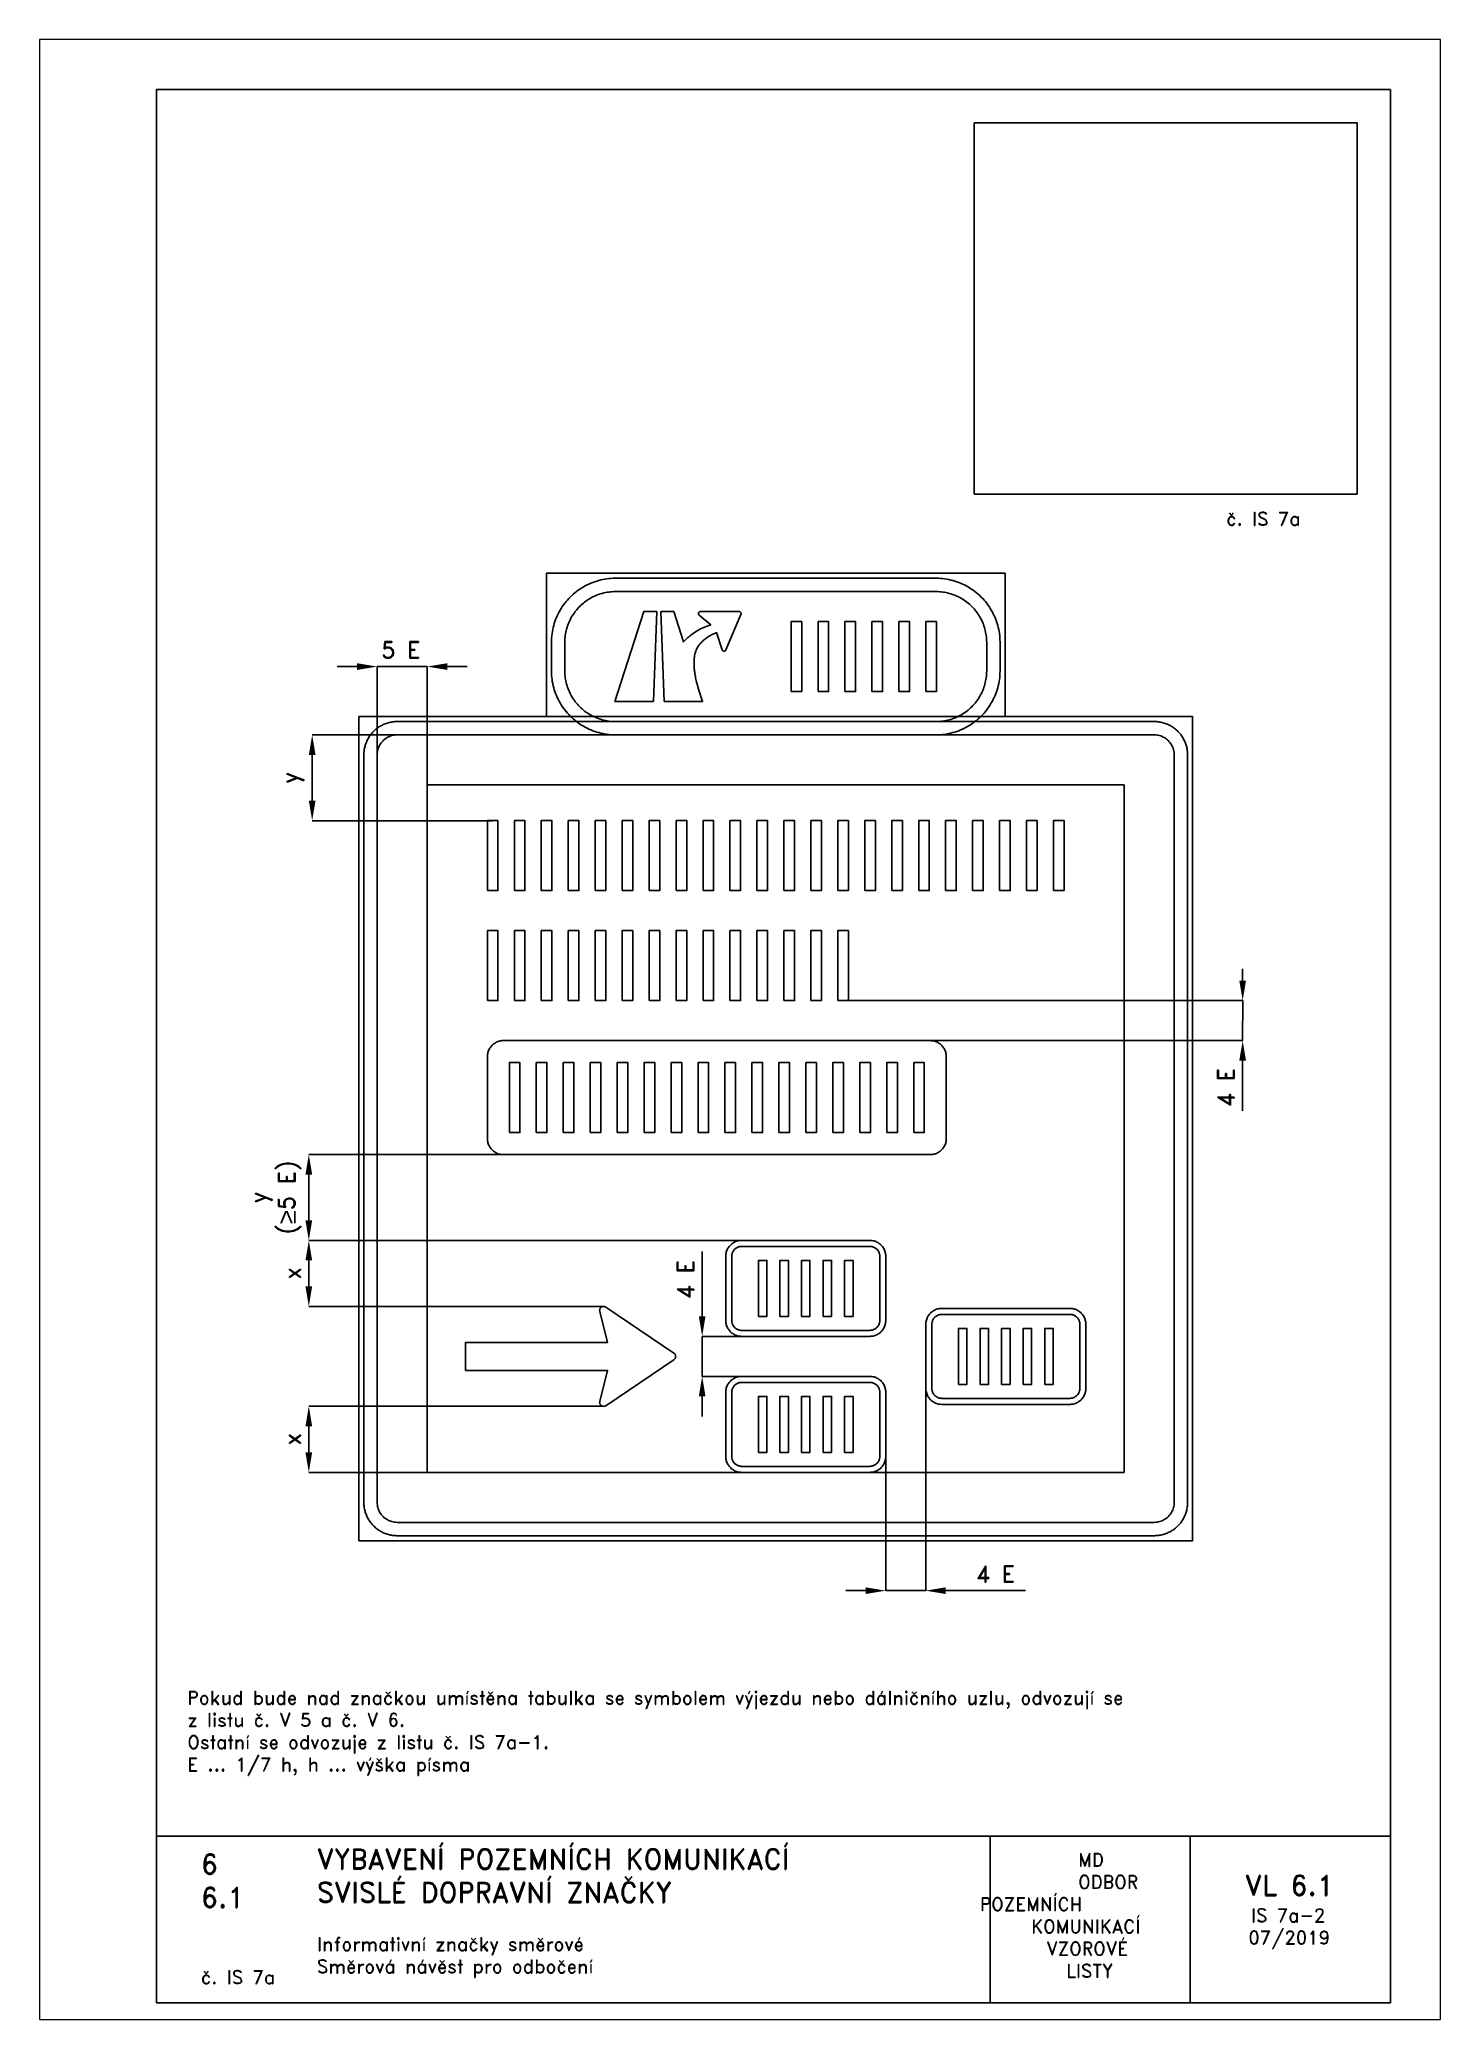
# Paper-space layout 'IS 7a-2' of a CAD drawing. Header units: millimetres. Extents: x 0 to 210, y 0 to 297.
# The model-space entities are those that its viewports show. They can reach past a viewport. Long polylines and large blocks are cut down to what shows.
import ezdxf

# ---------------------------------------------------------------- set-up
doc = ezdxf.new("R2010")
doc.units = ezdxf.units.MM
doc.header["$LTSCALE"] = 5
doc.linetypes.add('ČÁRKOVANÁX2', pattern=[1.5, 1, -0.5])
for name, color, linetype in [('Kóty', 2, 'Continuous'), ('Rozpiska', 7, 'Continuous'), ('Značka', 7, 'Continuous')]:
    doc.layers.add(name, color=color, linetype=linetype)
doc.layers.add('Rámeček', color=6, linetype='Continuous', plot=False)
doc.styles.get("Standard").update_dxf_attribs({"font": 'romand.shx', "height": 100})
doc.dimstyles.get("Standard").update_dxf_attribs({"dimtxt": 100, "dimasz": 120, "dimexe": 0.18, "dimexo": 0.0625, "dimgap": 50, "dimtad": 1, "dimdec": 0, "dimzin": 0, "dimdsep": 46, "dimtxsty": 'Standard', "dimcen": 0.09, "dimadec": 0, "dimazin": 0, "dimtfac": 1, "dimtdec": 0, "dimtofl": 0, "dimtmove": 0, "dimatfit": 3, "dimfxl": 1, "dimtolj": 1, "dimtzin": 0, "dimarcsym": 0})
picture_1 = doc.add_image_def('image1.png', size_in_pixel=(1280, 1242))

psp = doc.layouts.new('IS 7a-2')

# ---------------------------------------------------------------- texts
at = {"layer": 'Rozpiska', "color": 7, "attachment_point": 1}
for s, width, heights, insert, char_height in [('\\pi2.60385;č. IS 7a', 17.8744, [0], (175.29, 226.1), 2), ('Pokud bude nad značkou umístěna tabulka se symbolem výjezdu nebo dálničního uzlu, odvozují se \\Pz listu č. V 5 a č. V 6.{\\H1.83333x; }\\POstatní se odvozuje z listu č. IS 7a-1.{\\H1.55556x; }\\PE ... 1/7 h, h ... výška písma{\\H1.83862x; }', 172.7637, [0], (22.15, 49.26), 2), ('6', 149.0422, [0], (24.17, 24.77), 3), ('{\\C6;VYBAVENÍ POZEMNÍCH KOMUNIKACÍ\\P}SVISLÉ DOPRAVNÍ ZNAČKY{\\H1.34524x; }', 149.0422, [0], (41.56, 25.56), 3), ('\\pi14.7414;{\\C6;MD\\P\\pi2.36044;}ODBOR POZEMNÍCH{\\H1.57143x; }\\P\\pi7.69378;KOMUNIKACÍ{\\H1.5x; }\\P\\pi9.97949;{\\C6;VZOROVÉ\\H1.47619x; \\H0.67742x;\\P\\pi12.93187;LISTY\\H1.26984x; }', 33.1018, [0], (140.95, 24.95), 2), ('\\pi1.03113;{\\H1.5x;\\C6;VL 6.1\\P\\pi1.93586;\\H0.66667x;IS 7a-2\\H1.66666x; \\H0.6x;\\P\\pi1.5549;07/2019\\H1.80159x; }', 16.0623, [0], (179.66, 21.61), 2), ('6.1', 149.0422, [0], (24.17, 19.78), 3), ('{\\C6;Informativní značky směrové\\P}Směrová návěst pro odbočení{\\H1.83333x; }', 149.0422, [0], (41.56, 12.29), 2), ('{\\C6;č. IS 7a}', 18.3305, [2.67], (24.18, 7.32), 2)]:
    psp.add_mtext_dynamic_manual_height_columns(s, width=width, gutter_width=100, heights=heights, dxfattribs=dict(at, insert=insert, char_height=char_height))

msp = doc.modelspace()

# ---------------------------------------------------------------- texts
at = {"layer": 'Kóty', "char_height": 100, "attachment_point": 5}
for s, insert in [('\\A1;5 E', (794, 5727.6)), ('\\A1;4 E', (4360.3, 182.6))]:
    msp.add_mtext(s, dxfattribs=dict(at, insert=insert))
at = {"layer": 'Kóty', "char_height": 100, "attachment_point": 5, "rotation": 90}
for s, insert in [('\\A1;4 E', (5741.7, 3101.4)), ('\\A1;4 E', (2500.7, 1949.1)), ('\\A1;x', (141.7, 1986.6)), ('\\A1;x', (141.7, 991))]:
    msp.add_mtext(s, dxfattribs=dict(at, insert=insert))
at = {"layer": 'Kóty', "insert": (42.9, 2441.9), "char_height": 100, "width": 740.129, "attachment_point": 5, "rotation": 90}
msp.add_mtext('\\A1;y\\P({\\fArial|b0|i0|c238|p34;\\H1.08333x;≥\\Fromand|c238;\\H0.92308x;5 E)}', dxfattribs=at)

# ---------------------------------------------------------------- blocks, each defined once
blk = doc.blocks.new('*D1')
at = {"layer": 'Defpoints', "color": 0, "transparency": 16777216}
for p in [(262, 5218), (1344, 5218), (1344, 4703)]:
    blk.add_point(p, dxfattribs=at)
at = {"layer": 'Kóty', "color": 0, "lineweight": -2, "transparency": 16777216}
for p, q in [((1344, 5218), (262, 5218)), ((262, 4823), (262, 5098)), ((1344, 4703), (262, 4703))]:
    blk.add_line(p, q, dxfattribs=at)
at = {"layer": 'Kóty', "color": 0, "transparency": 16777216}
for points in [[(242, 5098), (282, 5098), (262, 5218)], [(242, 4823), (282, 4823), (262, 4703)]]:
    blk.add_solid(points, dxfattribs=at)
at = {"layer": 'Kóty', "color": 0, "transparency": 16777216, "insert": (145, 4960), "char_height": 100, "attachment_point": 5, "rotation": 90}
blk.add_mtext('\\A1;y', dxfattribs=at)

# ---------------------------------------------------------------- dimensions: what is measured, and where the dimension line sits
at = {"layer": 'Kóty'}
dim = msp.add_linear_dim(base=(261.7, 5217.6), p1=(1344.3, 4703.1), p2=(1344.3, 5217.6), angle=90, text='y', dimstyle='Standard', dxfattribs=at)
dim.commit()
dim.dimension.update_dxf_attribs({"geometry": '*D1', "text_midpoint": (145.1, 4960.3)})

# ---------------------------------------------------------------- linework, layer by layer
at = {"layer": 'Kóty'}
for p, q in [((411.7, 5627.6), (531.7, 5627.6)), ((651.7, 5032), (651.7, 5627.8)), ((951.7, 4917.7), (951.7, 5627.8)), ((1071.7, 5627.6), (1191.7, 5627.6)), ((5841.7, 3743.1), (5841.7, 3813.5)), ((3477.8, 3623.1), (5841.9, 3623.1)), ((3928.9, 3383.1), (5841.9, 3383.1)), ((5841.7, 3263.1), (5841.7, 2961.8)), ((1550.6, 2699.1), (241.5, 2699.1)), ((241.7, 2304.6), (241.7, 2579.1)), ((2859.7, 2184.6), (241.5, 2184.6)), ((2859.6, 2184.6), (241.5, 2184.6)), ((241.7, 2064.6), (241.7, 1908.6)), ((2600.7, 1728.6), (2600.7, 2117.8)), ((2008.4, 1788.6), (241.5, 1788.6)), ((2908.2, 1608.6), (2600.5, 1608.6)), ((2908.2, 1368.6), (2600.5, 1368.6)), ((2003.7, 1189.3), (241.5, 1189.3)), ((2600.7, 1248.6), (2600.7, 1128.6)), ((3941.7, 1296.5), (3941.7, 82.4)), ((241.7, 912.6), (241.7, 1069.3)), ((3701.7, 888.6), (3701.7, 82.4)), ((2950.2, 792.6), (241.5, 792.6)), ((3581.7, 82.6), (3461.7, 82.6)), ((4061.7, 82.6), (4538.9, 82.6))]:
    msp.add_line(p, q, dxfattribs=at)
for points in [[(651.7, 5627.6), (951.7, 5627.6)], [(5841.7, 3383.1), (5841.9, 3623.1)], [(2600.5, 1368.6), (2600.5, 1608.6)], [(3701.7, 82.6), (3941.7, 82.6)]]:
    msp.add_lwpolyline(points, dxfattribs=at)
for points in [[(531.7, 5647.6), (531.7, 5607.6), (651.7, 5627.6)], [(1071.7, 5647.6), (1071.7, 5607.6), (951.7, 5627.6)], [(5821.7, 3743.1), (5861.7, 3743.1), (5841.7, 3623.1)], [(5821.7, 3263.1), (5861.7, 3263.1), (5841.7, 3383.1)], [(221.7, 2579.1), (261.7, 2579.1), (241.7, 2699.1)], [(221.7, 2304.6), (261.7, 2304.6), (241.7, 2184.6)], [(221.7, 2064.6), (261.7, 2064.6), (241.7, 2184.6)], [(221.7, 1908.6), (261.7, 1908.6), (241.7, 1788.6)], [(2580.7, 1728.6), (2620.7, 1728.6), (2600.7, 1608.6)], [(2580.7, 1248.6), (2620.7, 1248.6), (2600.7, 1368.6)], [(221.7, 1069.3), (261.7, 1069.3), (241.7, 1189.3)], [(221.7, 912.6), (261.7, 912.6), (241.7, 792.6)], [(3581.7, 102.6), (3581.7, 62.6), (3701.7, 82.6)], [(4061.7, 102.6), (4061.7, 62.6), (3941.7, 82.6)]]:
    msp.add_solid(points, dxfattribs=at)
at = {"layer": 'Značka', "color": 3}
for points in [[(1666.7, 5327.6), (1666.7, 6187.6), (4416.7, 6187.6), (4416.7, 5327.6), (1666.7, 5327.6)], [(2308.2, 5417.6), (2077.8, 5417.6), (2250.6, 5957.6), (2328, 5957.6), (2308.2, 5417.6)], [(3133.8, 5477.6), (3133.8, 5897.6), (3197.4, 5897.6), (3197.4, 5477.6), (3133.8, 5477.6)], [(3295.4, 5477.6), (3295.4, 5897.6), (3359.1, 5897.6), (3359.1, 5477.6), (3295.4, 5477.6)], [(3457.1, 5477.6), (3457.1, 5897.6), (3520.7, 5897.6), (3520.7, 5477.6), (3457.1, 5477.6)], [(3618.7, 5477.6), (3618.7, 5897.6), (3682.4, 5897.6), (3682.4, 5477.6), (3618.7, 5477.6)], [(3780.4, 5477.6), (3780.4, 5897.6), (3844, 5897.6), (3844, 5477.6), (3780.4, 5477.6)], [(3942, 5477.6), (3942, 5897.6), (4005.7, 5897.6), (4005.7, 5477.6), (3942, 5477.6)]]:
    msp.add_lwpolyline(points, dxfattribs=at)
for points in [[(2081.7, 5217.6), (2080.2, 5217.6), (2078.7, 5217.6, -0.0321778), (2029, 5221.1, -0.0354533), (1980.1, 5231.3, -0.0362592), (1932.9, 5247.2, -0.034411), (1888.4, 5269.7, -0.0337244), (1846.9, 5297.4, -0.0340801), (1809.5, 5330.4, -0.0342067), (1776.4, 5367.7, -0.0342257), (1748.8, 5409.2, -0.0340503), (1726.5, 5453.8, -0.0334103), (1710.4, 5501, -0.0341249), (1700.1, 5549.9, -0.0367423), (1696.7, 5599.6), (1696.7, 5601.1), (1696.7, 5602.6), (1696.7, 5772.6), (1696.7, 5774.1, -0.0006442), (1696.7, 5775.6, -0.0321781), (1700.2, 5825.4, -0.0354425), (1710.4, 5874.2, -0.0362679), (1726.3, 5921.5, -0.034422), (1748.8, 5966, -0.0337188), (1776.5, 6007.5, -0.0340789), (1809.5, 6044.9, -0.0342032), (1846.9, 6077.9, -0.0342325), (1888.4, 6105.5, -0.0340447), (1932.9, 6127.8, -0.0334163), (1980.1, 6144, -0.0341418), (2029, 6154.3, -0.0367454), (2078.7, 6157.6), (2080.2, 6157.6), (2081.7, 6157.6), (4001.7, 6157.6), (4003.2, 6157.6), (4004.7, 6157.6, -0.0321783), (4054.5, 6154.1, -0.0354533), (4103.3, 6144, -0.0362601), (4150.6, 6128, -0.0344109), (4195.1, 6105.5, -0.0337258), (4236.6, 6077.9, -0.0340768), (4274, 6044.9, -0.0342123), (4307, 6007.5, -0.0342256), (4334.6, 5966, -0.034046), (4356.9, 5921.4, -0.0334149), (4373.1, 5874.2, -0.0341272), (4383.4, 5825.3, -0.0367447), (4386.7, 5775.6), (4386.7, 5774.1), (4386.7, 5772.6), (4386.7, 5602.6), (4386.7, 5601.1), (4386.7, 5599.6, -0.032183), (4383.2, 5549.9, -0.0354425), (4373.1, 5501, -0.0362726), (4357.1, 5453.8, -0.0344221), (4334.6, 5409.2, -0.0337188), (4307, 5367.7, -0.034077), (4274, 5330.4, -0.0342047), (4236.6, 5297.3, -0.0342326), (4195.1, 5269.7, -0.0340436), (4150.5, 5247.4, -0.0334163), (4103.3, 5231.3, -0.0341408), (4054.4, 5220.9, -0.0367455), (4004.7, 5217.6), (4003.2, 5217.6), (4001.7, 5217.6), (2081.7, 5217.6)], [(2081.7, 5297.6), (4001.7, 5297.6), (4002.9, 5297.6), (4004.1, 5297.6, 0.0321774), (4043.5, 5300.4, 0.0354439), (4082.2, 5308.4, 0.0362661), (4119.6, 5321.1, 0.0344104), (4154.9, 5338.9, 0.0337247), (4187.8, 5360.8, 0.0340983), (4217.4, 5386.9, 0.0342114), (4243.6, 5416.5, 0.0342327), (4265.5, 5449.4, 0.0340434), (4283.1, 5484.7, 0.0334122), (4295.9, 5522.1, 0.0341342), (4304.1, 5560.9, 0.0367476), (4306.7, 5600.2), (4306.7, 5601.4), (4306.7, 5602.6), (4306.7, 5772.6), (4306.7, 5773.8), (4306.7, 5775, 0.032183), (4304, 5814.4, 0.0354414), (4295.9, 5853.1, 0.0362721), (4283.3, 5890.5, 0.0344268), (4265.5, 5925.8, 0.0337282), (4243.5, 5958.7, 0.0340803), (4217.4, 5988.3, 0.0342123), (4187.8, 6014.5, 0.0342288), (4154.9, 6036.4, 0.034038), (4119.6, 6054, 0.0334063), (4082.2, 6066.8, 0.0341321), (4043.5, 6075, 0.0367276), (4004.1, 6077.6), (4002.9, 6077.6), (4001.7, 6077.6), (2081.7, 6077.6), (2080.5, 6077.6), (2079.3, 6077.6, 0.0321777), (2039.9, 6074.8, 0.0354439), (2001.2, 6066.8, 0.0362652), (1963.8, 6054.2, 0.0344089), (1928.5, 6036.4, 0.0337213), (1895.7, 6014.4, 0.0340983), (1866.1, 5988.3, 0.0342116), (1839.9, 5958.7, 0.0342352), (1818, 5925.8, 0.0340434), (1800.3, 5890.5, 0.0334034), (1787.5, 5853.1, 0.0341282), (1779.4, 5814.4, 0.0367475), (1776.7, 5775, 0.0008132), (1776.7, 5773.8), (1776.7, 5772.6), (1776.7, 5602.6), (1776.7, 5601.4), (1776.7, 5600.2, 0.0321799), (1779.5, 5560.8, 0.0354384), (1787.5, 5522.1, 0.0362604), (1800.2, 5484.7, 0.034424), (1818, 5449.4, 0.0337282), (1839.9, 5416.6, 0.0340781), (1866.1, 5386.9, 0.0342162), (1895.7, 5360.8, 0.034229), (1928.5, 5338.9, 0.0340378), (1963.8, 5321.2, 0.0334045), (2001.2, 5308.4, 0.0341319), (2040, 5300.3, 0.0367284), (2079.3, 5297.6), (2080.5, 5297.6), (2081.7, 5297.6)], [(2373, 5417.6), (2353.2, 5957.6), (2430.6, 5957.6), (2488.8, 5775.6), (2490.8, 5777.8), (2492.8, 5780, -0.0148308), (2507.3, 5794.5, -0.0155223), (2522.6, 5808.1, -0.0147893), (2537.8, 5820.3), (2553.7, 5831.6), (2570.1, 5842), (2587.1, 5851.5), (2601.1, 5858.5), (2615.3, 5864.8), (2630.8, 5870.9), (2646.5, 5876.2), (2649.3, 5877.1), (2652.2, 5877.9), (2582.6, 5936.3), (2582.5, 5936.4), (2582.4, 5936.5), (2581.6, 5937.3), (2580.9, 5938.1), (2580.4, 5939), (2579.9, 5939.9), (2579.4, 5940.8), (2579.1, 5941.8), (2578.9, 5942.6), (2578.7, 5943.4), (2578.6, 5944.3), (2578.5, 5945.1), (2578.5, 5945.3), (2578.5, 5945.4), (2578.5, 5945.7), (2578.5, 5946), (2578.6, 5946.6), (2578.6, 5947.2), (2578.9, 5948.6), (2579.4, 5950), (2580.2, 5951.7), (2581.3, 5953.2), (2582.6, 5954.6), (2584.1, 5955.7), (2585.4, 5956.4), (2586.8, 5957), (2588.4, 5957.4), (2590.1, 5957.6), (2590.4, 5957.6), (2590.7, 5957.6), (2821.6, 5957.6), (2821.9, 5957.6), (2822.2, 5957.6), (2824.2, 5957.3), (2826.1, 5956.7), (2827.8, 5955.9), (2829.4, 5954.8), (2830.7, 5953.5), (2831.8, 5952), (2832.6, 5950.7), (2833.1, 5949.3), (2833.6, 5947.4, -0.0455229), (2833.8, 5945.4, -0.0131039), (2833.7, 5944.9), (2833.7, 5944.3), (2833.6, 5943.8), (2833.6, 5943.3), (2833.5, 5942.9), (2833.4, 5942.4), (2833.3, 5942), (2833.2, 5941.6), (2833, 5941.2), (2832.9, 5940.9), (2832.8, 5940.8), (2832.8, 5940.7), (2743.4, 5727.9), (2743.3, 5727.7), (2743.2, 5727.5), (2742.5, 5726.1), (2741.6, 5724.9), (2740.7, 5723.8), (2739.6, 5722.9), (2738.4, 5722.1), (2737.2, 5721.5), (2736.1, 5721.1), (2735, 5720.7), (2733.8, 5720.5), (2732.6, 5720.4), (2732.4, 5720.4), (2732.2, 5720.4), (2731.9, 5720.4), (2731.7, 5720.4), (2731.2, 5720.4), (2730.8, 5720.5), (2729.6, 5720.7), (2728.5, 5720.9), (2727.1, 5721.5), (2725.8, 5722.2), (2724.6, 5723), (2723.5, 5724), (2722.7, 5724.9), (2722, 5725.9), (2721.3, 5727), (2720.8, 5728.2), (2720.7, 5728.5), (2720.6, 5728.7), (2686.3, 5831.2), (2683.2, 5830.1), (2680.2, 5828.9, 0.0225236), (2660, 5820, 0.0243987), (2640.6, 5809.3, 0.0232992), (2624, 5798.1, 0.0239336), (2608.5, 5785.5, 0.0244049), (2595, 5772.4, 0.0278032), (2582.9, 5757.9, 0.0228113), (2574.8, 5746.3, 0.0238599), (2567.8, 5733.9, 0.0278911), (2562, 5720.9, 0.0353166), (2557.9, 5707.2), (2557.3, 5704.8), (2556.8, 5702.4), (2556.5, 5700.4), (2556, 5698), (2555.6, 5695.5, 0.020211), (2553.1, 5677.1, 0.0170108), (2552.1, 5658.6, 0.0151355), (2552, 5639, 0.0128115), (2553.1, 5619.5, 0.0121764), (2555.1, 5598.5, 0.0114371), (2558.2, 5577.6, 0.0088963), (2561.4, 5560.2, 0.0080174), (2565.2, 5542.8, 0.0088506), (2569.9, 5524, 0.0098959), (2575.4, 5505.3), (2576.4, 5501.9), (2577.4, 5498.6), (2603.4, 5417.6), (2373, 5417.6)]]:
    msp.add_lwpolyline(points, format="xyb", dxfattribs=at)
at = {"layer": 'Značka', "color": 5}
for points in [[(541.7, 382.6), (541.7, 5327.6), (5541.7, 5327.6), (5541.7, 382.6), (541.7, 382.6)], [(1312.5, 4283.1), (1312.5, 4703.1), (1376.2, 4703.1), (1376.2, 4283.1), (1312.5, 4283.1)], [(1474.2, 4283.1), (1474.2, 4703.1), (1537.8, 4703.1), (1537.8, 4283.1), (1474.2, 4283.1)], [(1635.8, 4283.1), (1635.8, 4703.1), (1699.5, 4703.1), (1699.5, 4283.1), (1635.8, 4283.1)], [(1797.5, 4283.1), (1797.5, 4703.1), (1861.1, 4703.1), (1861.1, 4283.1), (1797.5, 4283.1)], [(1959.1, 4283.1), (1959.1, 4703.1), (2022.8, 4703.1), (2022.8, 4283.1), (1959.1, 4283.1)], [(2120.8, 4283.1), (2120.8, 4703.1), (2184.4, 4703.1), (2184.4, 4283.1), (2120.8, 4283.1)], [(2282.4, 4283.1), (2282.4, 4703.1), (2346.1, 4703.1), (2346.1, 4283.1), (2282.4, 4283.1)], [(2444.1, 4283.1), (2444.1, 4703.1), (2507.8, 4703.1), (2507.8, 4283.1), (2444.1, 4283.1)], [(2605.8, 4283.1), (2605.8, 4703.1), (2669.4, 4703.1), (2669.4, 4283.1), (2605.8, 4283.1)], [(2767.4, 4283.1), (2767.4, 4703.1), (2831.1, 4703.1), (2831.1, 4283.1), (2767.4, 4283.1)], [(2929.1, 4283.1), (2929.1, 4703.1), (2992.7, 4703.1), (2992.7, 4283.1), (2929.1, 4283.1)], [(3090.7, 4283.1), (3090.7, 4703.1), (3154.4, 4703.1), (3154.4, 4283.1), (3090.7, 4283.1)], [(3252.4, 4283.1), (3252.4, 4703.1), (3316, 4703.1), (3316, 4283.1), (3252.4, 4283.1)], [(3414, 4283.1), (3414, 4703.1), (3477.7, 4703.1), (3477.7, 4283.1), (3414, 4283.1)], [(3575.7, 4283.1), (3575.7, 4703.1), (3639.3, 4703.1), (3639.3, 4283.1), (3575.7, 4283.1)], [(3737.3, 4283.1), (3737.3, 4703.1), (3801, 4703.1), (3801, 4283.1), (3737.3, 4283.1)], [(3899, 4283.1), (3899, 4703.1), (3962.7, 4703.1), (3962.7, 4283.1), (3899, 4283.1)], [(4060.7, 4283.1), (4060.7, 4703.1), (4124.3, 4703.1), (4124.3, 4283.1), (4060.7, 4283.1)], [(4222.3, 4283.1), (4222.3, 4703.1), (4286, 4703.1), (4286, 4283.1), (4222.3, 4283.1)], [(4384, 4283.1), (4384, 4703.1), (4447.6, 4703.1), (4447.6, 4283.1), (4384, 4283.1)], [(4545.6, 4283.1), (4545.6, 4703.1), (4609.3, 4703.1), (4609.3, 4283.1), (4545.6, 4283.1)], [(4707.3, 4283.1), (4707.3, 4703.1), (4770.9, 4703.1), (4770.9, 4283.1), (4707.3, 4283.1)], [(1312.5, 3623.1), (1312.5, 4043.1), (1376.2, 4043.1), (1376.2, 3623.1), (1312.5, 3623.1)], [(1474.2, 3623.1), (1474.2, 4043.1), (1537.8, 4043.1), (1537.8, 3623.1), (1474.2, 3623.1)], [(1635.8, 3623.1), (1635.8, 4043.1), (1699.5, 4043.1), (1699.5, 3623.1), (1635.8, 3623.1)], [(1797.5, 3623.1), (1797.5, 4043.1), (1861.1, 4043.1), (1861.1, 3623.1), (1797.5, 3623.1)], [(1959.1, 3623.1), (1959.1, 4043.1), (2022.8, 4043.1), (2022.8, 3623.1), (1959.1, 3623.1)], [(2120.8, 3623.1), (2120.8, 4043.1), (2184.4, 4043.1), (2184.4, 3623.1), (2120.8, 3623.1)], [(2282.4, 3623.1), (2282.4, 4043.1), (2346.1, 4043.1), (2346.1, 3623.1), (2282.4, 3623.1)], [(2444.1, 3623.1), (2444.1, 4043.1), (2507.8, 4043.1), (2507.8, 3623.1), (2444.1, 3623.1)], [(2605.8, 3623.1), (2605.8, 4043.1), (2669.4, 4043.1), (2669.4, 3623.1), (2605.8, 3623.1)], [(2767.4, 3623.1), (2767.4, 4043.1), (2831.1, 4043.1), (2831.1, 3623.1), (2767.4, 3623.1)], [(2929.1, 3623.1), (2929.1, 4043.1), (2992.7, 4043.1), (2992.7, 3623.1), (2929.1, 3623.1)], [(3090.7, 3623.1), (3090.7, 4043.1), (3154.4, 4043.1), (3154.4, 3623.1), (3090.7, 3623.1)], [(3252.4, 3623.1), (3252.4, 4043.1), (3316, 4043.1), (3316, 3623.1), (3252.4, 3623.1)], [(3414, 3623.1), (3414, 4043.1), (3477.7, 4043.1), (3477.7, 3623.1), (3414, 3623.1)], [(1444.3, 2831.1), (1444.3, 3251.1), (1507.9, 3251.1), (1507.9, 2831.1), (1444.3, 2831.1)], [(1605.9, 2831.1), (1605.9, 3251.1), (1669.6, 3251.1), (1669.6, 2831.1), (1605.9, 2831.1)], [(1767.6, 2831.1), (1767.6, 3251.1), (1831.2, 3251.1), (1831.2, 2831.1), (1767.6, 2831.1)], [(1929.2, 2831.1), (1929.2, 3251.1), (1992.9, 3251.1), (1992.9, 2831.1), (1929.2, 2831.1)], [(2090.9, 2831.1), (2090.9, 3251.1), (2154.5, 3251.1), (2154.5, 2831.1), (2090.9, 2831.1)], [(2252.5, 2831.1), (2252.5, 3251.1), (2316.2, 3251.1), (2316.2, 2831.1), (2252.5, 2831.1)], [(2414.2, 2831.1), (2414.2, 3251.1), (2477.9, 3251.1), (2477.9, 2831.1), (2414.2, 2831.1)], [(2575.9, 2831.1), (2575.9, 3251.1), (2639.5, 3251.1), (2639.5, 2831.1), (2575.9, 2831.1)], [(2737.5, 2831.1), (2737.5, 3251.1), (2801.2, 3251.1), (2801.2, 2831.1), (2737.5, 2831.1)], [(2899.2, 2831.1), (2899.2, 3251.1), (2962.8, 3251.1), (2962.8, 2831.1), (2899.2, 2831.1)], [(3060.8, 2831.1), (3060.8, 3251.1), (3124.5, 3251.1), (3124.5, 2831.1), (3060.8, 2831.1)], [(3222.5, 2831.1), (3222.5, 3251.1), (3286.1, 3251.1), (3286.1, 2831.1), (3222.5, 2831.1)], [(3384.1, 2831.1), (3384.1, 3251.1), (3447.8, 3251.1), (3447.8, 2831.1), (3384.1, 2831.1)], [(3545.8, 2831.1), (3545.8, 3251.1), (3609.4, 3251.1), (3609.4, 2831.1), (3545.8, 2831.1)], [(3707.4, 2831.1), (3707.4, 3251.1), (3771.1, 3251.1), (3771.1, 2831.1), (3707.4, 2831.1)], [(3869.1, 2831.1), (3869.1, 3251.1), (3932.8, 3251.1), (3932.8, 2831.1), (3869.1, 2831.1)], [(2937.6, 1728.6), (2937.6, 2064.6), (2988.5, 2064.6), (2988.5, 1728.6), (2937.6, 1728.6)], [(3066.9, 1728.6), (3066.9, 2064.6), (3117.9, 2064.6), (3117.9, 1728.6), (3066.9, 1728.6)], [(3196.3, 1728.6), (3196.3, 2064.6), (3247.2, 2064.6), (3247.2, 1728.6), (3196.3, 1728.6)], [(3325.6, 1728.6), (3325.6, 2064.6), (3376.5, 2064.6), (3376.5, 1728.6), (3325.6, 1728.6)], [(3454.9, 1728.6), (3454.9, 2064.6), (3505.8, 2064.6), (3505.8, 1728.6), (3454.9, 1728.6)], [(4137.6, 1320.6), (4137.6, 1656.6), (4188.5, 1656.6), (4188.5, 1320.6), (4137.6, 1320.6)], [(4266.9, 1320.6), (4266.9, 1656.6), (4317.9, 1656.6), (4317.9, 1320.6), (4266.9, 1320.6)], [(4396.3, 1320.6), (4396.3, 1656.6), (4447.2, 1656.6), (4447.2, 1320.6), (4396.3, 1320.6)], [(4525.6, 1320.6), (4525.6, 1656.6), (4576.5, 1656.6), (4576.5, 1320.6), (4525.6, 1320.6)], [(4654.9, 1320.6), (4654.9, 1656.6), (4705.8, 1656.6), (4705.8, 1320.6), (4654.9, 1320.6)], [(2937.6, 912.6), (2937.6, 1248.6), (2988.5, 1248.6), (2988.5, 912.6), (2937.6, 912.6)], [(3066.9, 912.6), (3066.9, 1248.6), (3117.9, 1248.6), (3117.9, 912.6), (3066.9, 912.6)], [(3196.3, 912.6), (3196.3, 1248.6), (3247.2, 1248.6), (3247.2, 912.6), (3196.3, 912.6)], [(3325.6, 912.6), (3325.6, 1248.6), (3376.5, 1248.6), (3376.5, 912.6), (3325.6, 912.6)], [(3454.9, 912.6), (3454.9, 1248.6), (3505.8, 1248.6), (3505.8, 912.6), (3454.9, 912.6)]]:
    msp.add_lwpolyline(points, dxfattribs=at)
for points in [[(771.7, 412.6), (770.9, 412.6), (770.2, 412.6, -0.0321801), (744.3, 414.4, -0.0354431), (719, 419.7, -0.0362667), (694.4, 428, -0.0344204), (671.3, 439.7, -0.0337214), (649.7, 454, -0.0340846), (630.3, 471.2, -0.0342086), (613.1, 490.6, -0.0342292), (598.8, 512.2, -0.0340442), (587.2, 535.3, -0.0334121), (578.8, 559.8, -0.034127), (573.5, 585.2, -0.0367448), (571.7, 611), (571.7, 611.8), (571.7, 612.6), (571.7, 5097.6), (571.7, 5098.4, -0.0007071), (571.7, 5099.2, -0.0321797), (573.5, 5125, -0.0354471), (578.8, 5150.4, -0.036269), (587.1, 5174.9, -0.0344134), (598.8, 5198.1, -0.0337244), (613.2, 5219.6, -0.034096), (630.3, 5239, -0.0341863), (649.7, 5256.2, -0.0342268), (671.3, 5270.6, -0.0340263), (694.4, 5282.1, -0.0334072), (719, 5290.5, -0.0341379), (744.3, 5295.9, -0.0367362), (770.2, 5297.6), (770.9, 5297.6), (771.7, 5297.6), (5311.7, 5297.6), (5312.5, 5297.6), (5313.3, 5297.6, -0.0321976), (5339.1, 5295.8, -0.0354366), (5364.5, 5290.5, -0.0362483), (5389, 5282.2, -0.0343996), (5412.2, 5270.6, -0.0337259), (5433.7, 5256.2, -0.0340903), (5453.1, 5239, -0.0341924), (5470.3, 5219.6, -0.0342246), (5484.7, 5198.1, -0.0340342), (5496.3, 5174.9, -0.033413), (5504.6, 5150.4, -0.0341406), (5510, 5125, -0.0367343), (5511.7, 5099.2), (5511.7, 5098.4), (5511.7, 5097.6), (5511.7, 612.6), (5511.7, 611.8), (5511.7, 611, -0.0321981), (5509.9, 585.2, -0.0354326), (5504.6, 559.8, -0.036246), (5496.3, 535.3, -0.0344066), (5484.7, 512.2, -0.033723), (5470.3, 490.6, -0.0340789), (5453.1, 471.2, -0.0342147), (5433.7, 454, -0.034227), (5412.2, 439.7, -0.0340522), (5389, 428.1, -0.0334179), (5364.5, 419.7, -0.0341298), (5339.1, 414.3, -0.0367429), (5313.3, 412.6, -0.0008796), (5312.5, 412.6), (5311.7, 412.6), (771.7, 412.6)], [(771.7, 492.6), (5311.7, 492.6), (5312.2, 492.6, 0.0007175), (5312.7, 492.6, 0.0321765), (5328.2, 493.7, 0.0354471), (5343.4, 496.9, 0.0362606), (5358.1, 501.8, 0.0344081), (5372, 508.8, 0.0337102), (5384.9, 517.5, 0.0340911), (5396.6, 527.8, 0.0341869), (5406.9, 539.4, 0.0342428), (5415.5, 552.3, 0.0340259), (5422.4, 566.2, 0.0333716), (5427.5, 580.9, 0.0341445), (5430.7, 596.2, 0.0367803), (5431.7, 611.7), (5431.7, 612.1), (5431.7, 612.6), (5431.7, 5097.6), (5431.7, 5098.1), (5431.7, 5098.6, 0.0322074), (5430.6, 5114.1, 0.0353991), (5427.5, 5129.3, 0.0362455), (5422.5, 5144, 0.0344109), (5415.5, 5157.9, 0.0337071), (5406.9, 5170.8, 0.034086), (5396.6, 5182.5, 0.0341797), (5384.9, 5192.8, 0.0342547), (5372, 5201.4, 0.0340198), (5358.1, 5208.3, 0.0333751), (5343.4, 5213.4, 0.0341521), (5328.2, 5216.6, 0.0367816), (5312.7, 5217.6), (5312.2, 5217.6), (5311.7, 5217.6), (771.7, 5217.6), (771.3, 5217.6), (770.8, 5217.6, 0.0322107), (755.3, 5216.5, 0.035396), (740.1, 5213.4, 0.0362521), (725.3, 5208.4, 0.0344235), (711.5, 5201.4, 0.0337178), (698.5, 5192.8, 0.0340791), (686.9, 5182.5, 0.0342017), (676.6, 5170.8, 0.0342423), (668, 5157.9, 0.0340379), (661, 5144, 0.0334165), (656, 5129.3, 0.0341347), (652.8, 5114, 0.0367458), (651.7, 5098.6), (651.7, 5098.1), (651.7, 5097.6), (651.7, 612.6), (651.7, 612.1), (651.7, 611.7, 0.0321798), (652.8, 596.2, 0.035444), (656, 580.9, 0.0362672), (661, 566.2, 0.0344207), (668, 552.3, 0.0337209), (676.6, 539.4, 0.0340842), (686.9, 527.8, 0.0342088), (698.5, 517.5, 0.0342304), (711.5, 508.8, 0.034044), (725.3, 501.9, 0.033413), (740.1, 496.9, 0.034127), (755.3, 493.6, 0.0367444), (770.8, 492.6), (771.3, 492.6), (771.7, 492.6)], [(1408.5, 2699.1), (1408.1, 2699.1), (1407.8, 2699.1, -0.0321826), (1395.4, 2700, -0.0354648), (1383.2, 2702.5, -0.0362599), (1371.4, 2706.5, -0.0344303), (1360.3, 2712.1, -0.0337101), (1349.9, 2719, -0.0340679), (1340.6, 2727.2, -0.0342137), (1332.4, 2736.5, -0.0342264), (1325.5, 2746.9, -0.0340423), (1319.9, 2758, -0.0334117), (1315.9, 2769.8, -0.0341258), (1313.3, 2782, -0.0367484), (1312.5, 2794.4), (1312.5, 2794.7), (1312.5, 2795.1), (1312.5, 3287.1), (1312.5, 3287.5), (1312.5, 3287.9, -0.0321844), (1313.4, 3300.3, -0.0354507), (1315.9, 3312.4, -0.0362673), (1319.9, 3324.2, -0.0344283), (1325.5, 3335.3, -0.0337125), (1332.4, 3345.7, -0.0340792), (1340.6, 3355, -0.0342108), (1349.9, 3363.2, -0.0342178), (1360.3, 3370.1, -0.034018), (1371.4, 3375.7, -0.0334027), (1383.2, 3379.7, -0.0341393), (1395.4, 3382.3, -0.0367527), (1407.8, 3383.1), (1408.1, 3383.1), (1408.5, 3383.1), (3968.5, 3383.1), (3968.9, 3383.1), (3969.3, 3383.1, -0.0321648), (3981.7, 3382.2, -0.0354268), (3993.8, 3379.7, -0.0362755), (4005.6, 3375.7, -0.0344199), (4016.7, 3370.1, -0.0337421), (4027.1, 3363.2, -0.0340942), (4036.4, 3355, -0.0342282), (4044.6, 3345.7, -0.0342345), (4051.5, 3335.3, -0.0340555), (4057.1, 3324.2, -0.0334024), (4061.1, 3312.4, -0.0341449), (4063.7, 3300.3, -0.0367507), (4064.5, 3287.9), (4064.5, 3287.5), (4064.5, 3287.1), (4064.5, 2795.1), (4064.5, 2794.7), (4064.5, 2794.4, -0.032202), (4063.6, 2782, -0.0354235), (4061.1, 2769.8, -0.0362627), (4057.1, 2758, -0.0343844), (4051.5, 2746.9, -0.0337158), (4044.6, 2736.6, -0.0340915), (4036.4, 2727.2, -0.0342014), (4027.1, 2719, -0.0342449), (4016.7, 2712.1, -0.0340555), (4005.6, 2706.5, -0.0334338), (3993.8, 2702.5, -0.0341209), (3981.7, 2699.9, -0.0367534), (3969.3, 2699.1), (3968.9, 2699.1), (3968.5, 2699.1), (1408.5, 2699.1)], [(2837.7, 1608.6), (2837.3, 1608.6), (2837, 1608.6, -0.0321726), (2824.6, 1609.5, -0.0354427), (2812.4, 1612, -0.0362719), (2800.6, 1616, -0.0344194), (2789.5, 1621.6, -0.0337321), (2779.2, 1628.5, -0.0340991), (2769.8, 1636.7, -0.0342077), (2761.6, 1646, -0.0342345), (2754.7, 1656.4, -0.0340508), (2749.2, 1667.5, -0.033443), (2745.1, 1679.3, -0.0341192), (2742.6, 1691.5, -0.036752), (2741.7, 1703.9), (2741.7, 1704.2), (2741.7, 1704.6), (2741.7, 2088.6), (2741.7, 2089), (2741.7, 2089.4, -0.032182), (2742.6, 2101.8, -0.0354659), (2745.1, 2113.9, -0.0362599), (2749.1, 2125.7, -0.0344324), (2754.7, 2136.8, -0.0337101), (2761.6, 2147.2, -0.0340647), (2769.8, 2156.5, -0.0342211), (2779.2, 2164.7, -0.0342345), (2789.5, 2171.6, -0.0340466), (2800.6, 2177.2, -0.0334024), (2812.4, 2181.2, -0.034121), (2824.6, 2183.8, -0.0367435), (2837, 2184.6), (2837.3, 2184.6), (2837.7, 2184.6), (3605.7, 2184.6), (3606.1, 2184.6), (3606.5, 2184.6, -0.0321726), (3618.9, 2183.7, -0.0354427), (3631.1, 2181.2, -0.0362719), (3642.8, 2177.2, -0.0344194), (3653.9, 2171.6, -0.0337321), (3664.3, 2164.7, -0.0340991), (3673.6, 2156.5, -0.0342077), (3681.8, 2147.2, -0.0342345), (3688.7, 2136.8, -0.0340508), (3694.3, 2125.7, -0.033443), (3698.3, 2113.9, -0.0341192), (3700.9, 2101.8, -0.036752), (3701.7, 2089.4), (3701.7, 2089), (3701.7, 2088.6), (3701.7, 1704.6), (3701.7, 1704.2), (3701.7, 1703.9, -0.032182), (3700.9, 1691.5, -0.0354659), (3698.3, 1679.3, -0.0362599), (3694.3, 1667.5, -0.0344324), (3688.7, 1656.4, -0.0337101), (3681.8, 1646.1, -0.0340647), (3673.6, 1636.7, -0.0342211), (3664.3, 1628.5, -0.0342345), (3653.9, 1621.6, -0.0340466), (3642.8, 1616, -0.0334024), (3631.1, 1612, -0.034121), (3618.9, 1609.4, -0.0367435), (3606.5, 1608.6), (3606.1, 1608.6), (3605.7, 1608.6), (2837.7, 1608.6)], [(2837.7, 1608.6), (2837.3, 1608.6), (2837, 1608.6, -0.0321726), (2824.6, 1609.5, -0.0354427), (2812.4, 1612, -0.0362719), (2800.6, 1616, -0.0344194), (2789.5, 1621.6, -0.0337321), (2779.2, 1628.5, -0.0340991), (2769.8, 1636.7, -0.0342077), (2761.6, 1646, -0.0342345), (2754.7, 1656.4, -0.0340508), (2749.2, 1667.5, -0.033443), (2745.1, 1679.3, -0.0341192), (2742.6, 1691.5, -0.036752), (2741.7, 1703.9), (2741.7, 1704.2), (2741.7, 1704.6), (2741.7, 2088.6), (2741.7, 2089), (2741.7, 2089.4, -0.032182), (2742.6, 2101.8, -0.0354659), (2745.1, 2113.9, -0.0362599), (2749.1, 2125.7, -0.0344324), (2754.7, 2136.8, -0.0337101), (2761.6, 2147.2, -0.0340647), (2769.8, 2156.5, -0.0342211), (2779.2, 2164.7, -0.0342345), (2789.5, 2171.6, -0.0340466), (2800.6, 2177.2, -0.0334024), (2812.4, 2181.2, -0.034121), (2824.6, 2183.8, -0.0367435), (2837, 2184.6), (2837.3, 2184.6), (2837.7, 2184.6), (3605.7, 2184.6), (3606.1, 2184.6), (3606.5, 2184.6, -0.0321726), (3618.9, 2183.7, -0.0354427), (3631.1, 2181.2, -0.0362719), (3642.8, 2177.2, -0.0344194), (3653.9, 2171.6, -0.0337321), (3664.3, 2164.7, -0.0340991), (3673.6, 2156.5, -0.0342077), (3681.8, 2147.2, -0.0342345), (3688.7, 2136.8, -0.0340508), (3694.3, 2125.7, -0.033443), (3698.3, 2113.9, -0.0341192), (3700.9, 2101.8, -0.036752), (3701.7, 2089.4), (3701.7, 2089), (3701.7, 2088.6), (3701.7, 1704.6), (3701.7, 1704.2), (3701.7, 1703.9, -0.032182), (3700.9, 1691.5, -0.0354659), (3698.3, 1679.3, -0.0362599), (3694.3, 1667.5, -0.0344324), (3688.7, 1656.4, -0.0337101), (3681.8, 1646.1, -0.0340647), (3673.6, 1636.7, -0.0342211), (3664.3, 1628.5, -0.0342345), (3653.9, 1621.6, -0.0340466), (3642.8, 1616, -0.0334024), (3631.1, 1612, -0.034121), (3618.9, 1609.4, -0.0367435), (3606.5, 1608.6), (3606.1, 1608.6), (3605.7, 1608.6), (2837.7, 1608.6)], [(2837.7, 1644.6), (3605.7, 1644.6), (3606, 1644.6), (3606.2, 1644.6, 0.032176), (3613.9, 1645.2, 0.0354605), (3621.6, 1646.7, 0.0362606), (3628.9, 1649.2, 0.0344109), (3635.9, 1652.7, 0.0337199), (3642.3, 1657, 0.034086), (3648.2, 1662.2, 0.0341806), (3653.3, 1668, 0.0342282), (3657.6, 1674.5, 0.0340198), (3661.1, 1681.4, 0.0333706), (3663.6, 1688.8, 0.0341419), (3665.2, 1696.4, 0.0367795), (3665.7, 1704.1), (3665.7, 1704.4), (3665.7, 1704.6), (3665.7, 2088.6), (3665.7, 2088.9), (3665.7, 2089.1, 0.0322112), (3665.2, 2096.8, 0.035398), (3663.6, 2104.4, 0.0362567), (3661.1, 2111.8, 0.0344175), (3657.6, 2118.8, 0.0337071), (3653.3, 2125.2, 0.034076), (3648.2, 2131, 0.0342033), (3642.3, 2136.2, 0.0342414), (3635.9, 2140.5, 0.0340198), (3628.9, 2144, 0.0334199), (3621.6, 2146.5, 0.0341212), (3613.9, 2148.1, 0.0367502), (3606.2, 2148.6), (3606, 2148.6), (3605.7, 2148.6), (2837.7, 2148.6), (2837.5, 2148.6), (2837.3, 2148.6, 0.032176), (2829.5, 2148.1, 0.0354605), (2821.9, 2146.5, 0.0362606), (2814.5, 2144, 0.0344109), (2807.6, 2140.5, 0.0337199), (2801.1, 2136.2, 0.034086), (2795.3, 2131, 0.0341806), (2790.1, 2125.2, 0.0342282), (2785.8, 2118.8, 0.0340198), (2782.4, 2111.8, 0.0333706), (2779.9, 2104.4, 0.0341419), (2778.2, 2096.8, 0.0367795), (2777.7, 2089.1), (2777.7, 2088.9), (2777.7, 2088.6), (2777.7, 1704.6), (2777.7, 1704.4), (2777.7, 1704.1, 0.0322112), (2778.3, 1696.4, 0.035398), (2779.9, 1688.8, 0.0362567), (2782.3, 1681.4, 0.0344175), (2785.8, 1674.5, 0.0337071), (2790.2, 1668, 0.034076), (2795.3, 1662.2, 0.0342033), (2801.1, 1657, 0.0342414), (2807.6, 1652.7, 0.0340198), (2814.5, 1649.3, 0.0334199), (2821.9, 1646.7, 0.0341212), (2829.5, 1645.1, 0.0367502), (2837.3, 1644.6), (2837.5, 1644.6), (2837.7, 1644.6)], [(1181.7, 1404.6), (2033.7, 1404.6), (1986.5, 1218.5), (1986.2, 1217.4), (1986, 1216.2, 0.0514779), (1985.7, 1211.6, 0.0515785), (1986.4, 1207, 0.064181), (1988.4, 1201.6, 0.0641269), (1991.6, 1196.8, 0.0640031), (1995.9, 1192.9, 0.0638802), (2001, 1190.2, 0.0635383), (2006.6, 1188.8, 0.0623641), (2012.4, 1188.8, 0.0516307), (2017, 1189.7, 0.0563235), (2021.2, 1191.5), (2022.2, 1192.1), (2023.2, 1192.7), (2431.2, 1468.7), (2432.1, 1469.4), (2433, 1470.1, 0.0520275), (2436.4, 1473.4, 0.0521442), (2438.9, 1477.4, 0.0648381), (2441.1, 1482.8, 0.0650562), (2441.7, 1488.6, 0.0647385), (2441, 1494.4, 0.0631247), (2438.9, 1499.9, 0.0521084), (2436.4, 1503.8, 0.0569421), (2433, 1507.1), (2432.1, 1507.8), (2431.2, 1508.5), (2023.2, 1784.5), (2022.2, 1785.1, 0.0099739), (2021.2, 1785.7, 0.0514801), (2017, 1787.5, 0.0515759), (2012.4, 1788.5, 0.0641821), (2006.6, 1788.5, 0.0640993), (2001, 1787, 0.0639891), (1995.9, 1784.3, 0.0638629), (1991.6, 1780.4, 0.0635247), (1988.4, 1775.6, 0.0623446), (1986.4, 1770.2, 0.0516069), (1985.7, 1765.6, 0.05631), (1986, 1761, 0.0114047), (1986.2, 1759.8), (1986.5, 1758.7), (2033.7, 1572.6), (1181.7, 1572.6), (1181.7, 1404.6)], [(4037.7, 1200.6), (4037.3, 1200.6), (4037, 1200.6, -0.0321824), (4024.6, 1201.5, -0.035438), (4012.4, 1204, -0.0362719), (4000.6, 1208, -0.0344063), (3989.5, 1213.6, -0.0337279), (3979.2, 1220.5, -0.0340882), (3969.8, 1228.7, -0.0342043), (3961.6, 1238, -0.0342371), (3954.7, 1248.4, -0.0340555), (3949.2, 1259.5, -0.0334381), (3945.1, 1271.3, -0.034122), (3942.6, 1283.5, -0.0367527), (3941.7, 1295.9), (3941.7, 1296.2), (3941.7, 1296.6), (3941.7, 1680.6), (3941.7, 1681), (3941.7, 1681.4, -0.032182), (3942.6, 1693.8, -0.0354659), (3945.1, 1705.9, -0.0362599), (3949.1, 1717.7, -0.0344324), (3954.7, 1728.8, -0.0337101), (3961.6, 1739.2, -0.0340647), (3969.8, 1748.5, -0.0342211), (3979.2, 1756.7, -0.0342345), (3989.5, 1763.6, -0.0340466), (4000.6, 1769.2, -0.0334024), (4012.4, 1773.2, -0.034121), (4024.6, 1775.8, -0.0367435), (4037, 1776.6), (4037.3, 1776.6), (4037.7, 1776.6), (4805.7, 1776.6), (4806.1, 1776.6), (4806.5, 1776.6, -0.0321753), (4818.9, 1775.7, -0.0354461), (4831.1, 1773.2, -0.0362663), (4842.8, 1769.2, -0.0344465), (4853.9, 1763.6, -0.0337425), (4864.3, 1756.7, -0.0340991), (4873.6, 1748.5, -0.0341631), (4881.8, 1739.2, -0.0341692), (4888.7, 1728.8, -0.0340157), (4894.3, 1717.7, -0.0333687), (4898.3, 1705.9, -0.0341578), (4900.9, 1693.8, -0.0367324), (4901.7, 1681.4), (4901.7, 1681), (4901.7, 1680.6), (4901.7, 1296.6), (4901.7, 1296.2), (4901.7, 1295.9, -0.0321638), (4900.9, 1283.5, -0.0354264), (4898.3, 1271.3, -0.0362613), (4894.3, 1259.5, -0.0343626), (4888.7, 1248.4, -0.0337155), (4881.8, 1238, -0.0340558), (4873.6, 1228.7, -0.034204), (4864.3, 1220.5, -0.0342521), (4853.9, 1213.6, -0.0340467), (4842.8, 1208, -0.0334175), (4831.1, 1204, -0.0341259), (4818.9, 1201.4, -0.036751), (4806.5, 1200.6), (4806.1, 1200.6), (4805.7, 1200.6), (4037.7, 1200.6)], [(4037.7, 1200.6), (4037.3, 1200.6), (4037, 1200.6, -0.0321824), (4024.6, 1201.5, -0.035438), (4012.4, 1204, -0.0362719), (4000.6, 1208, -0.0344063), (3989.5, 1213.6, -0.0337279), (3979.2, 1220.5, -0.0340882), (3969.8, 1228.7, -0.0342043), (3961.6, 1238, -0.0342371), (3954.7, 1248.4, -0.0340555), (3949.2, 1259.5, -0.0334381), (3945.1, 1271.3, -0.034122), (3942.6, 1283.5, -0.0367527), (3941.7, 1295.9), (3941.7, 1296.2), (3941.7, 1296.6), (3941.7, 1680.6), (3941.7, 1681), (3941.7, 1681.4, -0.032182), (3942.6, 1693.8, -0.0354659), (3945.1, 1705.9, -0.0362599), (3949.1, 1717.7, -0.0344324), (3954.7, 1728.8, -0.0337101), (3961.6, 1739.2, -0.0340647), (3969.8, 1748.5, -0.0342211), (3979.2, 1756.7, -0.0342345), (3989.5, 1763.6, -0.0340466), (4000.6, 1769.2, -0.0334024), (4012.4, 1773.2, -0.034121), (4024.6, 1775.8, -0.0367435), (4037, 1776.6), (4037.3, 1776.6), (4037.7, 1776.6), (4805.7, 1776.6), (4806.1, 1776.6), (4806.5, 1776.6, -0.0321753), (4818.9, 1775.7, -0.0354461), (4831.1, 1773.2, -0.0362663), (4842.8, 1769.2, -0.0344465), (4853.9, 1763.6, -0.0337425), (4864.3, 1756.7, -0.0340991), (4873.6, 1748.5, -0.0341631), (4881.8, 1739.2, -0.0341692), (4888.7, 1728.8, -0.0340157), (4894.3, 1717.7, -0.0333687), (4898.3, 1705.9, -0.0341578), (4900.9, 1693.8, -0.0367324), (4901.7, 1681.4), (4901.7, 1681), (4901.7, 1680.6), (4901.7, 1296.6), (4901.7, 1296.2), (4901.7, 1295.9, -0.0321638), (4900.9, 1283.5, -0.0354264), (4898.3, 1271.3, -0.0362613), (4894.3, 1259.5, -0.0343626), (4888.7, 1248.4, -0.0337155), (4881.8, 1238, -0.0340558), (4873.6, 1228.7, -0.034204), (4864.3, 1220.5, -0.0342521), (4853.9, 1213.6, -0.0340467), (4842.8, 1208, -0.0334175), (4831.1, 1204, -0.0341259), (4818.9, 1201.4, -0.036751), (4806.5, 1200.6), (4806.1, 1200.6), (4805.7, 1200.6), (4037.7, 1200.6)], [(4037.7, 1236.6), (4805.7, 1236.6), (4806, 1236.6), (4806.2, 1236.6, 0.0321804), (4813.9, 1237.2, 0.0354327), (4821.6, 1238.7, 0.0362829), (4828.9, 1241.2, 0.0344603), (4835.9, 1244.7, 0.0337649), (4842.3, 1249, 0.0340717), (4848.2, 1254.2, 0.0342797), (4853.3, 1260), (4857.6, 1266.5), (4861.1, 1273.4), (4863.6, 1280.8), (4865.2, 1288.4), (4865.7, 1296.1), (4865.7, 1296.4), (4865.7, 1296.6), (4865.7, 1680.6), (4865.7, 1680.9), (4865.7, 1681.1), (4865.2, 1688.8), (4863.6, 1696.4), (4861.1, 1703.8), (4857.6, 1710.8, 0.0337327), (4853.3, 1717.2, 0.034076), (4848.2, 1723, 0.0342049), (4842.3, 1728.2, 0.0342396), (4835.9, 1732.5, 0.0340217), (4828.9, 1736, 0.0334199), (4821.6, 1738.5, 0.0341191), (4813.9, 1740.1, 0.0367492), (4806.2, 1740.6), (4806, 1740.6), (4805.7, 1740.6), (4037.7, 1740.6), (4037.5, 1740.6), (4037.3, 1740.6, 0.032176), (4029.5, 1740.1, 0.0354605), (4021.9, 1738.5, 0.0362606), (4014.5, 1736, 0.0344109), (4007.6, 1732.5, 0.0337199), (4001.1, 1728.2, 0.034086), (3995.3, 1723, 0.0341806), (3990.1, 1717.2, 0.0342282), (3985.8, 1710.8, 0.0340198), (3982.4, 1703.8, 0.0333706), (3979.9, 1696.4, 0.0341419), (3978.2, 1688.8, 0.0367795), (3977.7, 1681.1), (3977.7, 1680.9), (3977.7, 1680.6), (3977.7, 1296.6), (3977.7, 1296.4), (3977.7, 1296.1), (3978.3, 1288.4, 0.0353948), (3979.9, 1280.8, 0.0362516), (3982.3, 1273.4, 0.0344283), (3985.8, 1266.5, 0.0337199), (3990.2, 1260, 0.034076), (3995.3, 1254.2, 0.0341972), (4001.1, 1249, 0.034235), (4007.6, 1244.7, 0.034041), (4014.5, 1241.3, 0.0334197), (4021.9, 1238.7, 0.0341366), (4029.5, 1237.1, 0.0367423), (4037.3, 1236.6), (4037.5, 1236.6), (4037.7, 1236.6)], [(2837.7, 792.6), (2837.3, 792.6), (2837, 792.6, -0.0321775), (2824.6, 793.5, -0.0354427), (2812.4, 796, -0.036272), (2800.6, 800, -0.0344106), (2789.5, 805.6, -0.0337259), (2779.2, 812.5, -0.0340918), (2769.8, 820.7, -0.0342059), (2761.6, 830, -0.0342345), (2754.7, 840.4, -0.0340544), (2749.2, 851.5, -0.0334374), (2745.1, 863.3, -0.0341215), (2742.6, 875.5, -0.0367527), (2741.7, 887.9), (2741.7, 888.2), (2741.7, 888.6), (2741.7, 1272.6), (2741.7, 1273), (2741.7, 1273.4, -0.0321833), (2742.6, 1285.8, -0.0354648), (2745.1, 1297.9, -0.0362613), (2749.1, 1309.7, -0.0344327), (2754.7, 1320.8, -0.0337155), (2761.6, 1331.2, -0.034071), (2769.8, 1340.5, -0.0342175), (2779.2, 1348.7, -0.0342304), (2789.5, 1355.6, -0.0340467), (2800.6, 1361.2, -0.0334163), (2812.4, 1365.2, -0.0341306), (2824.6, 1367.8, -0.0367484), (2837, 1368.6), (2837.3, 1368.6), (2837.7, 1368.6), (3605.7, 1368.6), (3606.1, 1368.6), (3606.5, 1368.6, -0.0321824), (3618.9, 1367.7, -0.035438), (3631.1, 1365.2, -0.0362719), (3642.8, 1361.2, -0.0344063), (3653.9, 1355.6, -0.0337279), (3664.3, 1348.7, -0.0340882), (3673.6, 1340.5, -0.0342043), (3681.8, 1331.2, -0.0342371), (3688.7, 1320.8, -0.0340555), (3694.3, 1309.7, -0.0334381), (3698.3, 1297.9, -0.034122), (3700.9, 1285.8, -0.0367527), (3701.7, 1273.4), (3701.7, 1273), (3701.7, 1272.6), (3701.7, 888.6), (3701.7, 888.2), (3701.7, 887.9, -0.032183), (3700.9, 875.5, -0.0354652), (3698.3, 863.3, -0.036259), (3694.3, 851.5, -0.0344293), (3688.7, 840.4, -0.0337101), (3681.8, 830, -0.0340694), (3673.6, 820.7, -0.0342156), (3664.3, 812.5, -0.0342264), (3653.9, 805.6, -0.0340445), (3642.8, 800, -0.033414), (3631.1, 796, -0.0341282), (3618.9, 793.4, -0.036746), (3606.5, 792.6), (3606.1, 792.6), (3605.7, 792.6), (2837.7, 792.6)], [(2837.7, 792.6), (2837.3, 792.6), (2837, 792.6, -0.0321775), (2824.6, 793.5, -0.0354427), (2812.4, 796, -0.036272), (2800.6, 800, -0.0344106), (2789.5, 805.6, -0.0337259), (2779.2, 812.5, -0.0340918), (2769.8, 820.7, -0.0342059), (2761.6, 830, -0.0342345), (2754.7, 840.4, -0.0340544), (2749.2, 851.5, -0.0334374), (2745.1, 863.3, -0.0341215), (2742.6, 875.5, -0.0367527), (2741.7, 887.9), (2741.7, 888.2), (2741.7, 888.6), (2741.7, 1272.6), (2741.7, 1273), (2741.7, 1273.4, -0.0321833), (2742.6, 1285.8, -0.0354648), (2745.1, 1297.9, -0.0362613), (2749.1, 1309.7, -0.0344327), (2754.7, 1320.8, -0.0337155), (2761.6, 1331.2, -0.034071), (2769.8, 1340.5, -0.0342175), (2779.2, 1348.7, -0.0342304), (2789.5, 1355.6, -0.0340467), (2800.6, 1361.2, -0.0334163), (2812.4, 1365.2, -0.0341306), (2824.6, 1367.8, -0.0367484), (2837, 1368.6), (2837.3, 1368.6), (2837.7, 1368.6), (3605.7, 1368.6), (3606.1, 1368.6), (3606.5, 1368.6, -0.0321824), (3618.9, 1367.7, -0.035438), (3631.1, 1365.2, -0.0362719), (3642.8, 1361.2, -0.0344063), (3653.9, 1355.6, -0.0337279), (3664.3, 1348.7, -0.0340882), (3673.6, 1340.5, -0.0342043), (3681.8, 1331.2, -0.0342371), (3688.7, 1320.8, -0.0340555), (3694.3, 1309.7, -0.0334381), (3698.3, 1297.9, -0.034122), (3700.9, 1285.8, -0.0367527), (3701.7, 1273.4), (3701.7, 1273), (3701.7, 1272.6), (3701.7, 888.6), (3701.7, 888.2), (3701.7, 887.9, -0.032183), (3700.9, 875.5, -0.0354652), (3698.3, 863.3, -0.036259), (3694.3, 851.5, -0.0344293), (3688.7, 840.4, -0.0337101), (3681.8, 830, -0.0340694), (3673.6, 820.7, -0.0342156), (3664.3, 812.5, -0.0342264), (3653.9, 805.6, -0.0340445), (3642.8, 800, -0.033414), (3631.1, 796, -0.0341282), (3618.9, 793.4, -0.036746), (3606.5, 792.6), (3606.1, 792.6), (3605.7, 792.6), (2837.7, 792.6)], [(2837.7, 828.6), (3605.7, 828.6), (3606, 828.6), (3606.2, 828.6, 0.032176), (3613.9, 829.2, 0.0354452), (3621.6, 830.7, 0.0362569), (3628.9, 833.2, 0.0344037), (3635.9, 836.7, 0.0337101), (3642.3, 841, 0.0340919), (3648.2, 846.2, 0.0341881), (3653.3, 852, 0.0342456), (3657.6, 858.5, 0.0340289), (3661.1, 865.4, 0.0333717), (3663.6, 872.8, 0.0341442), (3665.2, 880.4, 0.0367803), (3665.7, 888.1), (3665.7, 888.4), (3665.7, 888.6), (3665.7, 1272.6), (3665.7, 1272.8), (3665.7, 1273.1, 0.0322109), (3665.2, 1280.8, 0.0353948), (3663.6, 1288.4, 0.0362516), (3661.1, 1295.8, 0.0344283), (3657.6, 1302.7, 0.0337199), (3653.3, 1309.2, 0.034076), (3648.2, 1315, 0.0341972), (3642.3, 1320.2, 0.034235), (3635.9, 1324.5, 0.034041), (3628.9, 1328, 0.0334197), (3621.6, 1330.5, 0.0341366), (3613.9, 1332.1, 0.0367423), (3606.2, 1332.6), (3606, 1332.6), (3605.7, 1332.6), (2837.7, 1332.6), (2837.5, 1332.6), (2837.3, 1332.6, 0.032176), (2829.5, 1332.1, 0.0354529), (2821.9, 1330.5, 0.0362606), (2814.5, 1328, 0.0344037), (2807.6, 1324.5, 0.0337135), (2801.1, 1320.2, 0.0340917), (2795.3, 1315, 0.0341856), (2790.1, 1309.2, 0.0342456), (2785.8, 1302.7, 0.0340273), (2782.4, 1295.8, 0.0333729), (2779.9, 1288.4, 0.0341419), (2778.2, 1280.8, 0.0367803), (2777.7, 1273.1), (2777.7, 1272.8), (2777.7, 1272.6), (2777.7, 888.6), (2777.7, 888.4), (2777.7, 888.1, 0.0322107), (2778.3, 880.4, 0.0353957), (2779.9, 872.8, 0.0362503), (2782.3, 865.4, 0.0344231), (2785.8, 858.5, 0.0337199), (2790.2, 852, 0.0340785), (2795.3, 846.2, 0.0342002), (2801.1, 841, 0.0342415), (2807.6, 836.7, 0.034041), (2814.5, 833.3, 0.033416), (2821.9, 830.7, 0.0341366), (2829.5, 829.1, 0.0367502), (2837.3, 828.6), (2837.5, 828.6), (2837.7, 828.6)]]:
    msp.add_lwpolyline(points, format="xyb", dxfattribs=at)
at = {"layer": 'Značka', "color": 6, "linetype": 'ČÁRKOVANÁX2', "ltscale": 10}
msp.add_lwpolyline([(951.7, 792.6), (951.7, 4917.6), (5131.7, 4917.6), (5131.7, 792.6), (951.7, 792.6)], dxfattribs=at)

msp.set_redraw_order([(e.dxf.handle, doc.entitydb.next_handle()) for e in msp.query("TEXT MTEXT ATTDEF DIMENSION ARC_DIMENSION")])  # texts and dimensions are drawn at this point

# ---------------------------------------------------------------- linework, layer by layer
at = {"layer": 'Rozpiska', "color": 7}
for p, q in [((17.5, 27.5), (202.5, 27.5)), ((142.5, 27.5), (142.5, 2.5)), ((172.5, 27.5), (172.5, 2.5))]:
    psp.add_line(p, q, dxfattribs=at)
psp.add_lwpolyline([(17.5, 2.5), (202.5, 2.5), (202.5, 289.5), (17.5, 289.5)], close=True, dxfattribs=at)

psp.set_redraw_order([(e.dxf.handle, doc.entitydb.next_handle()) for e in psp.query("TEXT MTEXT ATTDEF DIMENSION ARC_DIMENSION")])  # texts and dimensions are drawn at this point

# ---------------------------------------------------------------- pictures from other files: only their frames are drawn
at = {"layer": 'Značka', "color": 255}
image = psp.add_image(picture_1, insert=(140.13, 228.83), size_in_units=(57.37, 55.67), dxfattribs=at)
image.dxf.flags = 7

# ---------------------------------------------------------------- viewports
at = {"layer": 'Rámeček'}
psp.add_viewport(center=(105, 148.5), size=(210, 297), view_center_point=(2827.46, 3449.92), view_height=11880, dxfattribs=at)

doc.saveas('drawing.dxf')
